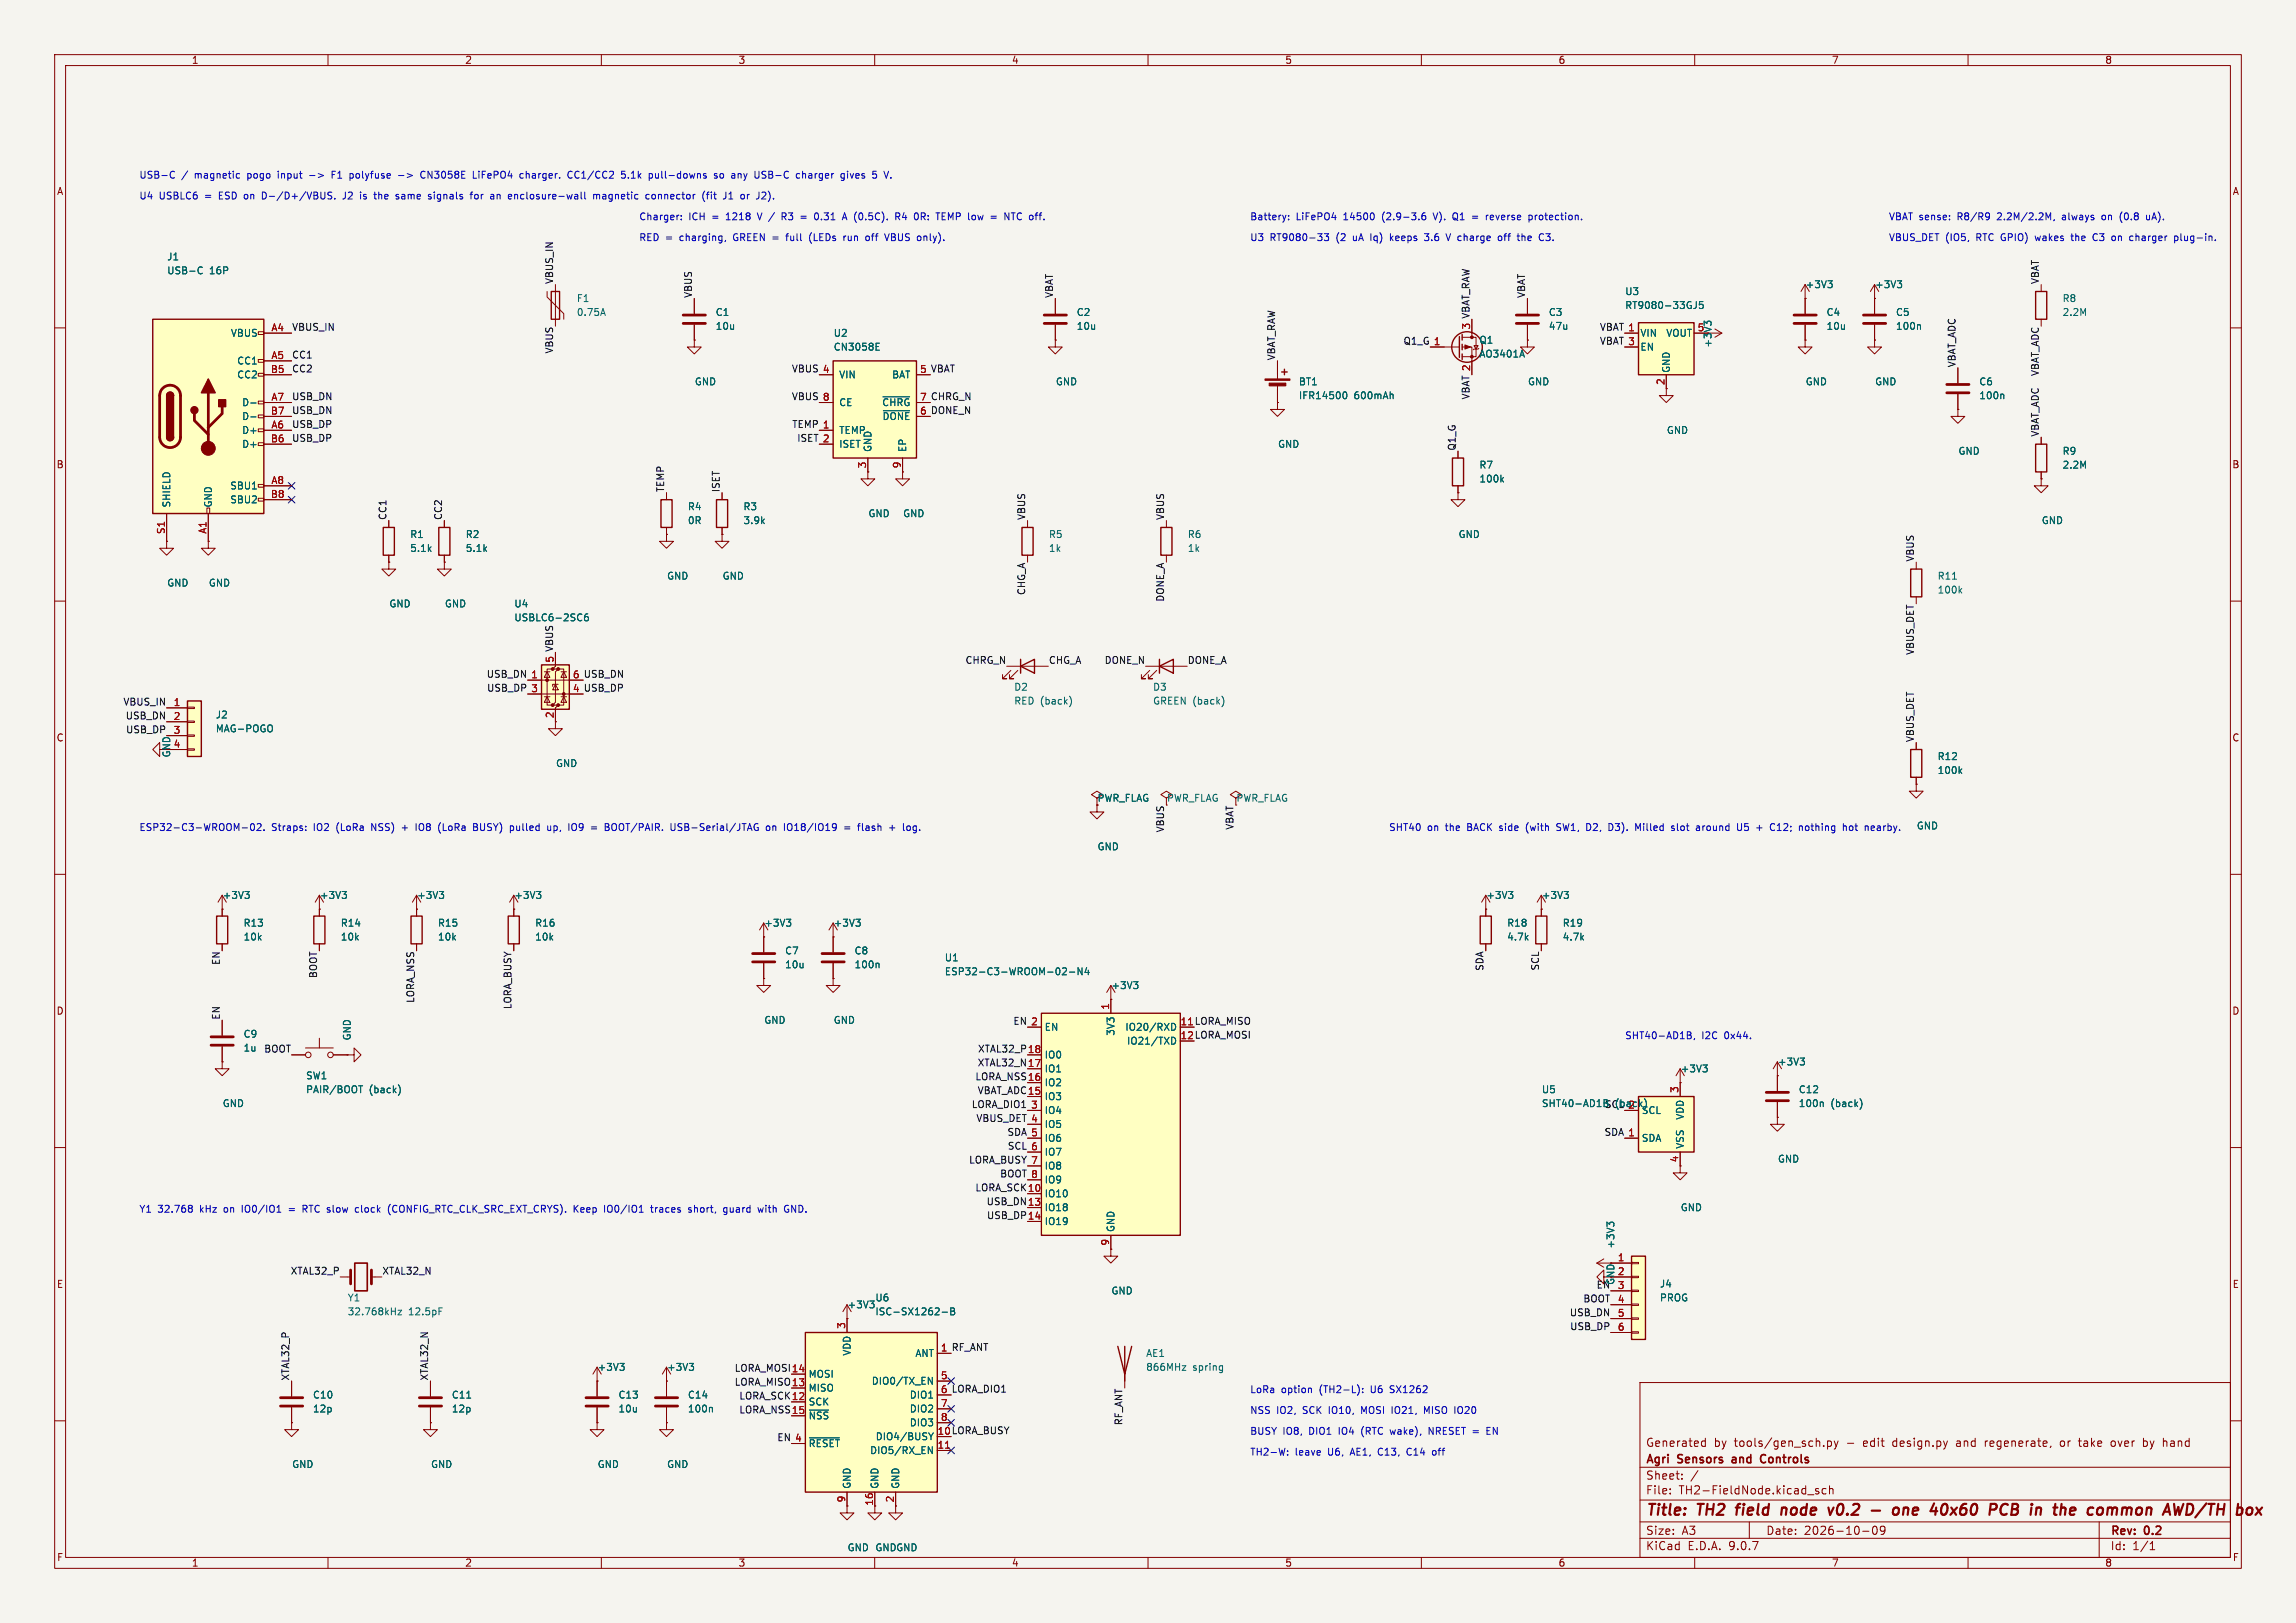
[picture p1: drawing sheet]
<svg xmlns="http://www.w3.org/2000/svg" width="420mm" height="297mm" viewBox="0 0 420 297" stroke-linecap="round" stroke-linejoin="round" font-family="sans-serif">
<defs><g id="words">
<g font-size="2.8" fill="#840000">
<text x="301" y="277.9">Title:</text>
<text x="310.6" y="277.9">TH2</text>
<text x="318.5" y="277.9">field</text>
<text x="327.5" y="277.9">node</text>
<text x="337" y="277.9">v0.2</text>
<text x="345.6" y="277.9">-</text>
<text x="350.4" y="277.9">one</text>
<text x="358" y="277.9">40x60</text>
<text x="369.6" y="277.9">PCB</text>
<text x="377.9" y="277.9">in</text>
<text x="383" y="277.9">the</text>
<text x="390" y="277.9">common</text>
<text x="404.8" y="277.9">AWD/TH</text>
</g>
<g font-size="2.1" fill="#840000">
<text x="301" y="268.2">Agri</text>
<text x="301" y="265">Generated</text>
<text x="307" y="268.2">Sensors</text>
<text x="313.5" y="265">by</text>
<text x="317.3" y="265">tools/gen_sch.py</text>
<text x="317.5" y="268.2">and</text>
<text x="323.4" y="268.2">Controls</text>
<text x="338" y="265">-</text>
<text x="341.1" y="265">edit</text>
<text x="346.6" y="265">design.py</text>
<text x="358.4" y="265">and</text>
<text x="363.8" y="265">regenerate,</text>
<text x="377.7" y="265">or</text>
<text x="381.3" y="265">take</text>
<text x="387.3" y="265">over</text>
<text x="393.4" y="265">by</text>
<text x="397.2" y="265">hand</text>
<text x="301" y="273.7">File:</text>
<text x="301" y="271">Sheet:</text>
<text x="307.1" y="273.7">TH2-FieldNode.kicad_sch</text>
<text x="301" y="281.1">Size:</text>
<text x="307.6" y="281.1">A3</text>
<text x="323" y="281.1">Date:</text>
<text x="330" y="281.1">2026-10-09</text>
<text x="386" y="281.3">Rev:</text>
<text x="392.4" y="281.3">0.2</text>
<text x="301" y="283.9">KiCad</text>
<text x="308.7" y="283.9">E.D.A.</text>
<text x="316.3" y="283.9">9.0.7</text>
<text x="386" y="283.9">Id:</text>
<text x="390.1" y="283.9">1/1</text>
</g>
<g font-size="1.8" fill="#840000">
<text x="35" y="11.9">1</text>
<text x="85" y="11.9">2</text>
<text x="135" y="11.9">3</text>
<text x="185" y="11.9">4</text>
<text x="235" y="11.9">5</text>
<text x="285" y="11.9">6</text>
<text x="335" y="11.9">7</text>
<text x="385" y="11.9">8</text>
<text x="10.3" y="35.9">A</text>
<text x="408.3" y="35.9">A</text>
<text x="313.3" y="63.7" transform="rotate(-90 313.3 63.7)">+3V3</text>
<text x="10.3" y="85.9">B</text>
<text x="408.2" y="85.9">B</text>
<text x="101.3" y="131.5" transform="rotate(-90 101.3 131.5)">2</text>
<text x="104.7" y="126.7">4 USB_DP</text>
<text x="10.3" y="135.9">C</text>
<text x="408.2" y="135.9">C</text>
<text x="31.3" y="138.7" transform="rotate(-90 31.3 138.7)">GND</text>
<text x="200.7" y="146.9">PWR_FLAG</text>
<text x="10.3" y="185.9">D</text>
<text x="408.2" y="185.9">D</text>
<text x="215.9" y="190.2">12 LORA_MOSI</text>
<text x="295.5" y="202.8">(back)</text>
<text x="307.1" y="212.8" transform="rotate(-90 307.1 212.8)">4</text>
<text x="10.3" y="235.9">E</text>
<text x="295.5" y="235.2" transform="rotate(-90 295.5 235.2)">GND</text>
<text x="408.3" y="235.9">E</text>
<text x="171.4" y="262.6">10 LORA_BUSY</text>
<text x="159.8" y="275.6" transform="rotate(-90 159.8 275.6)">16</text>
<text x="163.6" y="275" transform="rotate(-90 163.6 275)">2</text>
<text x="10.3" y="285.9">F</text>
<text x="35" y="286.9">1</text>
<text x="85" y="286.9">2</text>
<text x="135" y="286.9">3</text>
<text x="185" y="286.9">4</text>
<text x="235" y="286.9">5</text>
<text x="285" y="286.9">6</text>
<text x="335" y="286.9">7</text>
<text x="385" y="286.9">8</text>
<text x="408.3" y="285.9">F</text>
</g>
<g font-size="1.8" fill="#0000c2">
<text x="25.4" y="32.8">USB-C</text>
<text x="33.2" y="32.8">/</text>
<text x="35.7" y="32.8">magnetic</text>
<text x="45.5" y="32.8">pogo</text>
<text x="51.3" y="32.8">input</text>
<text x="57.3" y="32.8">-&gt;</text>
<text x="61.6" y="32.8">F1</text>
<text x="65" y="32.8">polyfuse</text>
<text x="74.1" y="32.8">-&gt;</text>
<text x="78.5" y="32.8">CN3058E</text>
<text x="88.2" y="32.8">LiFePO4</text>
<text x="97" y="32.8">charger.</text>
<text x="106" y="32.8">CC1/CC2</text>
<text x="116" y="32.8">5.1k</text>
<text x="121.2" y="32.8">pull-downs</text>
<text x="133.4" y="32.8">so</text>
<text x="136.7" y="32.8">any</text>
<text x="141.2" y="32.8">USB-C</text>
<text x="149" y="32.8">charger</text>
<text x="157.3" y="32.8">gives</text>
<text x="25.4" y="36.6">U4</text>
<text x="29.1" y="36.6">USBLC6</text>
<text x="37.6" y="36.6">=</text>
<text x="40.3" y="36.6">ESD on</text>
<text x="48.6" y="36.6">D-/D+/VBUS.</text>
<text x="63.6" y="36.6">J2</text>
<text x="67" y="36.6">is</text>
<text x="69.8" y="36.6">the</text>
<text x="73.9" y="36.6">same</text>
<text x="80" y="36.6">signals</text>
<text x="88" y="36.6">for</text>
<text x="91.8" y="36.6">an</text>
<text x="95.3" y="36.6">enclosure-wall</text>
<text x="111" y="36.6">magnetic</text>
<text x="116.8" y="40.4">Charger:</text>
<text x="120.9" y="36.6">connector</text>
<text x="126" y="40.4">ICH</text>
<text x="130.4" y="40.4">=</text>
<text x="131.4" y="36.6">(fit</text>
<text x="133.1" y="40.4">1218</text>
<text x="135.5" y="36.6">J1</text>
<text x="138.8" y="36.6">or</text>
<text x="139.1" y="40.4">V /</text>
<text x="143.9" y="40.4">R3</text>
<text x="147.5" y="40.4">=</text>
<text x="150.3" y="40.4">0.31</text>
<text x="155.7" y="40.4">A (0.5C).</text>
<text x="165.7" y="40.4">R4</text>
<text x="169.4" y="40.4">0R:</text>
<text x="173.6" y="40.4">TEMP low</text>
<text x="186.7" y="40.4">NTC off.</text>
<text x="228.6" y="40.4">Battery:</text>
<text x="237.1" y="40.4">LiFePO4</text>
<text x="245.9" y="40.4">14500</text>
<text x="253.1" y="40.4">(2.9-3.6</text>
<text x="262.7" y="40.4">V).</text>
<text x="266.4" y="40.4">Q1</text>
<text x="272.9" y="40.4">reverse</text>
<text x="280.9" y="40.4">protection.</text>
<text x="345.4" y="40.4">VBAT sense:</text>
<text x="358.2" y="40.4">R8/R9</text>
<text x="365.6" y="40.4">2.2M/2.2M,</text>
<text x="377.7" y="40.4">always</text>
<text x="385.2" y="40.4">on</text>
<text x="388.6" y="40.4">(0.8</text>
<text x="393.7" y="40.4">uA).</text>
<text x="116.8" y="44.2">RED =</text>
<text x="124.4" y="44.2">charging,</text>
<text x="134.4" y="44.2">GREEN =</text>
<text x="144.5" y="44.2">full</text>
<text x="148.9" y="44.2">(LEDs</text>
<text x="155.4" y="44.2">run</text>
<text x="159.6" y="44.2">off</text>
<text x="163.4" y="44.2">VBUS</text>
<text x="169.5" y="44.2">only).</text>
<text x="228.6" y="44.2">U3</text>
<text x="232.3" y="44.2">RT9080-33</text>
<text x="244.5" y="44.2">(2</text>
<text x="247.8" y="44.2">uA</text>
<text x="251.2" y="44.2">Iq)</text>
<text x="255" y="44.2">keeps</text>
<text x="261.5" y="44.2">3.6</text>
<text x="265.7" y="44.2">V charge</text>
<text x="275.5" y="44.2">off</text>
<text x="279.3" y="44.2">the</text>
<text x="283.4" y="44.2">C3.</text>
<text x="345.4" y="44.2">VBUS_DET (IO5,</text>
<text x="361.6" y="44.2">RTC GPIO)</text>
<text x="372.8" y="44.2">wakes</text>
<text x="379.6" y="44.2">the</text>
<text x="383.7" y="44.2">C3</text>
<text x="387.4" y="44.2">on</text>
<text x="390.9" y="44.2">charger</text>
<text x="399.2" y="44.2">plug-in.</text>
<text x="25.4" y="152.2">ESP32-C3-WROOM-02.</text>
<text x="49.7" y="152.2">Straps:</text>
<text x="57.5" y="152.2">IO2</text>
<text x="61.8" y="152.2">(LoRa</text>
<text x="68.4" y="152.2">NSS)</text>
<text x="74.2" y="152.2">+</text>
<text x="76.9" y="152.2">IO8</text>
<text x="81.3" y="152.2">(LoRa</text>
<text x="87.9" y="152.2">BUSY)</text>
<text x="94.8" y="152.2">pulled</text>
<text x="101.8" y="152.2">up,</text>
<text x="105.9" y="152.2">IO9</text>
<text x="110.2" y="152.2">=</text>
<text x="112.9" y="152.2">BOOT/PAIR.</text>
<text x="125.2" y="152.2">USB-Serial/JTAG</text>
<text x="142.9" y="152.2">on</text>
<text x="146.3" y="152.2">IO18/IO19</text>
<text x="157.5" y="152.2">=</text>
<text x="160.3" y="152.2">flash</text>
<text x="166.2" y="152.2">+</text>
<text x="254" y="152.2">SHT40</text>
<text x="261.1" y="152.2">on</text>
<text x="264.6" y="152.2">the</text>
<text x="268.7" y="152.2">BACK</text>
<text x="274.8" y="152.2">side</text>
<text x="279.8" y="152.2">(with</text>
<text x="285.6" y="152.2">SW1,</text>
<text x="291.3" y="152.2">D2,</text>
<text x="295.5" y="152.2">D3).</text>
<text x="300.6" y="152.2">Milled</text>
<text x="307.4" y="152.2">slot</text>
<text x="312.2" y="152.2">around</text>
<text x="319.9" y="152.2">U5</text>
<text x="323.6" y="152.2">+</text>
<text x="326.3" y="152.2">C12;</text>
<text x="331.8" y="152.2">nothing</text>
<text x="340" y="152.2">hot</text>
<text x="344.2" y="152.2">nearby. GND</text>
<text x="297.2" y="190.2">SHT40-AD1B,</text>
<text x="311.3" y="190.2">I2C</text>
<text x="315.5" y="190.2">0x44.</text>
<text x="25.4" y="222">Y1</text>
<text x="28.9" y="222">32.768</text>
<text x="36.7" y="222">kHz</text>
<text x="41.2" y="222">on</text>
<text x="44.7" y="222">IO0/IO1</text>
<text x="56.3" y="222">RTC slow</text>
<text x="66.3" y="222">clock</text>
<text x="72.5" y="222">(CONFIG_RTC_CLK_SRC_EXT_CRYS).</text>
<text x="106.7" y="222">Keep</text>
<text x="112.4" y="222">IO0/IO1</text>
<text x="121.2" y="222">traces</text>
<text x="128.3" y="222">short,</text>
<text x="134.9" y="222">guard</text>
<text x="141.4" y="222">with</text>
<text x="146.4" y="222">GND.</text>
<text x="228.6" y="255">LoRa</text>
<text x="234.4" y="255">option</text>
<text x="241.5" y="255">(TH2-L):</text>
<text x="251" y="255">U6</text>
<text x="254.8" y="255">SX1262</text>
<text x="228.6" y="262.6">BUSY</text>
<text x="228.6" y="258.8">NSS</text>
<text x="233.5" y="258.8">IO2,</text>
<text x="234.7" y="262.6">IO8,</text>
<text x="238.4" y="258.8">SCK</text>
<text x="239.6" y="262.6">DIO1</text>
<text x="243.4" y="258.8">IO10,</text>
<text x="245.2" y="262.6">IO4</text>
<text x="249.5" y="258.8">MOSI</text>
<text x="249.5" y="262.6">(RTC</text>
<text x="255" y="262.6">wake),</text>
<text x="255.3" y="258.8">IO21,</text>
<text x="261.4" y="258.8">MISO</text>
<text x="262.2" y="262.6">NRESET =</text>
<text x="267.2" y="258.8">IO20</text>
<text x="273.2" y="262.6">EN</text>
<text x="228.6" y="266.4">TH2-W:</text>
<text x="236.9" y="266.4">leave</text>
<text x="243" y="266.4">U6,</text>
<text x="247.4" y="266.4">AE1,</text>
<text x="252.6" y="266.4">C13,</text>
<text x="258" y="266.4">C14</text>
<text x="262.9" y="266.4">off</text>
</g>
<g font-size="1.8" fill="#006464">
<text x="30.5" y="47.9">J1</text>
<text x="30.5" y="50.4">USB-C</text>
<text x="38.3" y="50.4">16P</text>
<text x="330.2" y="52.9">+3V3</text>
<text x="342.9" y="52.9">+3V3</text>
<text x="105.4" y="55.5">F1</text>
<text x="105.4" y="58">0.75A</text>
<text x="130.8" y="58">C1</text>
<text x="196.9" y="58">C2</text>
<text x="283.2" y="58">C3</text>
<text x="297.2" y="56.7">RT9080-33GJ5</text>
<text x="297.2" y="54.2">U3</text>
<text x="334" y="58">C4</text>
<text x="346.7" y="58">C5</text>
<text x="377.2" y="55.5">R8</text>
<text x="377.2" y="58">2.2M</text>
<text x="42.1" y="61.8">VBUS</text>
<text x="130.8" y="60.6">10u</text>
<text x="152.4" y="64.4">CN3058E</text>
<text x="152.4" y="61.8">U2</text>
<text x="196.9" y="60.6">10u</text>
<text x="270.5" y="65.6">AO3401A</text>
<text x="270.5" y="63.1">Q1</text>
<text x="283.2" y="60.6">47u</text>
<text x="300" y="61.8">VIN</text>
<text x="300" y="64.4">EN</text>
<text x="304.7" y="61.8">VOUT</text>
<text x="334" y="60.6">10u</text>
<text x="346.7" y="60.6">100n</text>
<text x="43.3" y="66.9">CC1</text>
<text x="43.3" y="69.4">CC2</text>
<text x="127" y="70.7">GND</text>
<text x="153.4" y="69.4">VIN</text>
<text x="163.1" y="69.4">BAT</text>
<text x="193" y="70.7">GND</text>
<text x="237.5" y="70.7">BT1</text>
<text x="279.4" y="70.7">GND</text>
<text x="305.7" y="68.3" transform="rotate(-90 305.7 68.3)">GND</text>
<text x="330.2" y="70.7">GND</text>
<text x="342.9" y="70.7">GND</text>
<text x="362" y="70.7">C6</text>
<text x="44.2" y="74.5">D-</text>
<text x="44.2" y="77.1">D-</text>
<text x="153.4" y="74.5">CE</text>
<text x="161.3" y="74.5">~{CHRG}</text>
<text x="161.3" y="77.1">~{DONE}</text>
<text x="237.5" y="73.3">IFR14500</text>
<text x="247.7" y="73.3">600mAh</text>
<text x="362" y="73.3">100n</text>
<text x="44.2" y="79.6">D+</text>
<text x="44.2" y="82.1">D+</text>
<text x="153.4" y="79.6">TEMP</text>
<text x="153.4" y="82.1">ISET</text>
<text x="159.6" y="82.8" transform="rotate(-90 159.6 82.8)">GND</text>
<text x="166" y="82.8" transform="rotate(-90 166 82.8)">EP</text>
<text x="233.7" y="82.1">GND</text>
<text x="304.8" y="79.6">GND</text>
<text x="358.1" y="83.4">GND</text>
<text x="377.2" y="83.4">R9</text>
<text x="42" y="89.8">SBU1</text>
<text x="270.5" y="86">R7</text>
<text x="270.5" y="88.5">100k</text>
<text x="377.2" y="86">2.2M</text>
<text x="31.3" y="93" transform="rotate(-90 31.3 93)">SHIELD</text>
<text x="39" y="93" transform="rotate(-90 39 93)">GND</text>
<text x="42" y="92.3">SBU2</text>
<text x="125.7" y="93.6">R4</text>
<text x="135.9" y="93.6">R3</text>
<text x="158.8" y="94.8">GND</text>
<text x="165.1" y="94.8">GND</text>
<text x="74.9" y="98.7">R1</text>
<text x="74.9" y="101.2">5.1k</text>
<text x="85.1" y="98.7">R2</text>
<text x="85.1" y="101.2">5.1k</text>
<text x="125.7" y="96.1">0R</text>
<text x="135.9" y="96.1">3.9k</text>
<text x="191.8" y="98.7">R5</text>
<text x="191.8" y="101.2">1k</text>
<text x="217.2" y="98.7">R6</text>
<text x="217.2" y="101.2">1k</text>
<text x="266.7" y="98.7">GND</text>
<text x="373.4" y="96.1">GND</text>
<text x="30.5" y="107.5">GND</text>
<text x="38.1" y="107.5">GND</text>
<text x="121.9" y="106.3">GND</text>
<text x="132.1" y="106.3">GND</text>
<text x="354.3" y="106.3">R11</text>
<text x="71.1" y="111.4">GND</text>
<text x="81.3" y="111.4">GND</text>
<text x="94" y="113.9">USBLC6-2SC6</text>
<text x="94" y="111.4">U4</text>
<text x="354.3" y="108.8">100k</text>
<text x="39.4" y="131.7">J2</text>
<text x="185.4" y="126.6">D2</text>
<text x="185.4" y="129.1">RED (back)</text>
<text x="210.8" y="126.6">D3</text>
<text x="210.8" y="129.1">GREEN (back)</text>
<text x="39.4" y="134.2">MAG-POGO</text>
<text x="101.6" y="140.6">GND</text>
<text x="354.3" y="139.3">R12</text>
<text x="354.3" y="141.8">100k</text>
<text x="213.4" y="146.9">PWR_FLAG</text>
<text x="226.1" y="146.9">PWR_FLAG</text>
<text x="200.7" y="155.8">GND</text>
<text x="350.5" y="152">GND</text>
<text x="40.6" y="164.7">+3V3</text>
<text x="58.4" y="164.7">+3V3</text>
<text x="76.2" y="164.7">+3V3</text>
<text x="94" y="164.7">+3V3</text>
<text x="271.8" y="164.7">+3V3</text>
<text x="281.9" y="164.7">+3V3</text>
<text x="44.5" y="172.3">10k</text>
<text x="44.5" y="169.8">R13</text>
<text x="62.2" y="172.3">10k</text>
<text x="62.2" y="169.8">R14</text>
<text x="80" y="172.3">10k</text>
<text x="80" y="169.8">R15</text>
<text x="97.8" y="172.3">10k</text>
<text x="97.8" y="169.8">R16</text>
<text x="139.7" y="169.8">+3V3</text>
<text x="152.4" y="169.8">+3V3</text>
<text x="275.6" y="172.3">4.7k</text>
<text x="275.6" y="169.8">R18</text>
<text x="285.8" y="172.3">4.7k</text>
<text x="285.8" y="169.8">R19</text>
<text x="143.5" y="174.9">C7</text>
<text x="143.5" y="177.4">10u</text>
<text x="156.2" y="174.9">C8</text>
<text x="156.2" y="177.4">100n</text>
<text x="172.7" y="176.1">U1</text>
<text x="172.7" y="178.7">ESP32-C3-WROOM-02-N4</text>
<text x="203.2" y="181.2">+3V3</text>
<text x="44.5" y="190.1">C9</text>
<text x="64.4" y="190.5" transform="rotate(-90 64.4 190.5)">GND</text>
<text x="139.7" y="187.6">GND</text>
<text x="152.4" y="187.6">GND</text>
<text x="191" y="188.8">EN</text>
<text x="204.1" y="189.6" transform="rotate(-90 204.1 189.6)">3V3</text>
<text x="205.8" y="188.8">IO20/RXD</text>
<text x="206.1" y="191.4">IO21/TXD</text>
<text x="44.5" y="192.6">1u</text>
<text x="55.9" y="197.7">SW1</text>
<text x="191" y="193.9">IO0</text>
<text x="191" y="196.4">IO1</text>
<text x="307.3" y="196.4">+3V3</text>
<text x="325.1" y="195.2">+3V3</text>
<text x="40.6" y="202.8">GND</text>
<text x="55.9" y="200.3">PAIR/BOOT</text>
<text x="67.5" y="200.3">(back)</text>
<text x="191" y="199">IO2</text>
<text x="191" y="201.5">IO3</text>
<text x="281.9" y="200.3">U5</text>
<text x="281.9" y="202.8">SHT40-AD1B SCL 2</text>
<text x="281.9" y="202.8">SHT40-AD1B</text>
<text x="328.9" y="200.3">C12</text>
<text x="328.9" y="202.8">100n</text>
<text x="334.9" y="202.8">(back)</text>
<text x="191" y="204.1">IO4</text>
<text x="191" y="206.6">IO5</text>
<text x="191" y="209.1">IO6</text>
<text x="300.2" y="204.1">SCL</text>
<text x="300.2" y="209.1">SDA</text>
<text x="308.2" y="205" transform="rotate(-90 308.2 205)">VDD</text>
<text x="191" y="211.7">IO7</text>
<text x="191" y="214.2">IO8</text>
<text x="308.2" y="210.3" transform="rotate(-90 308.2 210.3)">VSS</text>
<text x="325.1" y="213">GND</text>
<text x="191" y="216.8">IO9</text>
<text x="191" y="219.3">IO10</text>
<text x="191" y="221.8">IO18</text>
<text x="307.3" y="221.8">GND</text>
<text x="191" y="224.4">IO19</text>
<text x="204.1" y="225.6" transform="rotate(-90 204.1 225.6)">GND</text>
<text x="295.5" y="228.6" transform="rotate(-90 295.5 228.6)">+3V3</text>
<text x="63.5" y="238.4">Y1</text>
<text x="154.9" y="239.6">+3V3</text>
<text x="160" y="238.4">U6</text>
<text x="203.2" y="237.1">GND</text>
<text x="292" y="235.9">EN</text>
<text x="303.5" y="235.8">J4</text>
<text x="303.5" y="238.4">PROG</text>
<text x="63.5" y="240.9">32.768kHz</text>
<text x="74.7" y="240.9">12.5pF</text>
<text x="160" y="240.9">ISC-SX1262-B</text>
<text x="109.2" y="251.1">+3V3</text>
<text x="121.9" y="251.1">+3V3</text>
<text x="155.8" y="248.2" transform="rotate(-90 155.8 248.2)">VDD</text>
<text x="167.4" y="248.5">ANT</text>
<text x="209.6" y="248.5">AE1</text>
<text x="209.6" y="251.1">866MHz</text>
<text x="218.2" y="251.1">spring</text>
<text x="57.2" y="256.1">C10</text>
<text x="82.6" y="256.1">C11</text>
<text x="113" y="256.1">C13</text>
<text x="125.7" y="256.1">C14</text>
<text x="147.8" y="252.3">MOSI</text>
<text x="147.8" y="254.9">MISO</text>
<text x="147.8" y="257.4">SCK</text>
<text x="159.4" y="253.6">DIO0/TX_EN</text>
<text x="166.3" y="256.1">DIO1</text>
<text x="57.2" y="258.7">12p</text>
<text x="82.6" y="258.7">12p</text>
<text x="113" y="258.7">10u</text>
<text x="125.7" y="258.7">100n</text>
<text x="147.8" y="259.9">~{NSS}</text>
<text x="160.1" y="263.8">DIO4/BUSY</text>
<text x="166.3" y="258.7">DIO2</text>
<text x="166.3" y="261.2">DIO3</text>
<text x="53.3" y="268.8">GND</text>
<text x="78.7" y="268.8">GND</text>
<text x="109.2" y="268.8">GND</text>
<text x="121.9" y="268.8">GND</text>
<text x="147.8" y="265">~{RESET}</text>
<text x="159.1" y="266.3">DIO5/RX_EN</text>
<text x="155.8" y="272.5" transform="rotate(-90 155.8 272.5)">GND</text>
<text x="160.9" y="272.5" transform="rotate(-90 160.9 272.5)">GND</text>
<text x="164.7" y="272.5" transform="rotate(-90 164.7 272.5)">GND</text>
<text x="154.9" y="284.1">GND GNDGND</text>
</g>
<g font-size="1.8" fill="#0f0f0f">
<text x="101.3" y="52.1" transform="rotate(-90 101.3 52.1)">VBUS_IN</text>
<text x="373" y="52.1" transform="rotate(-90 373 52.1)">VBAT</text>
<text x="126.7" y="54.6" transform="rotate(-90 126.7 54.6)">VBUS</text>
<text x="192.7" y="54.6" transform="rotate(-90 192.7 54.6)">VBAT</text>
<text x="279.1" y="54.6" transform="rotate(-90 279.1 54.6)">VBAT</text>
<text x="53.3" y="60.6">VBUS_IN</text>
<text x="53.3" y="65.7">CC1</text>
<text x="101.3" y="64.8" transform="rotate(-90 101.3 64.8)">VBUS</text>
<text x="256.6" y="63.2">Q1_G 1</text>
<text x="269" y="60.4" transform="rotate(-90 269 60.4)">3 VBAT_RAW</text>
<text x="292.6" y="60.6">VBAT 1</text>
<text x="292.6" y="63.2">VBAT 3</text>
<text x="53.3" y="68.2">CC2</text>
<text x="144.8" y="68.2">VBUS 4</text>
<text x="168.2" y="68.3">5 VBAT</text>
<text x="233.3" y="66" transform="rotate(-90 233.3 66)">VBAT_RAW</text>
<text x="357.8" y="67.3" transform="rotate(-90 357.8 67.3)">VBAT_ADC</text>
<text x="373" y="68.9" transform="rotate(-90 373 68.9)">VBAT_ADC</text>
<text x="53.3" y="73.3">USB_DN</text>
<text x="53.3" y="75.9">USB_DN</text>
<text x="144.8" y="73.3">VBUS 8</text>
<text x="168.2" y="73.4">7 CHRG_N</text>
<text x="168.2" y="75.9">6 DONE_N</text>
<text x="268.9" y="73.2" transform="rotate(-90 268.9 73.2)">VBAT 2</text>
<text x="53.3" y="80.9">USB_DP</text>
<text x="53.3" y="78.4">USB_DP</text>
<text x="144.8" y="78.4">TEMP 1</text>
<text x="145.7" y="80.9">ISET 2</text>
<text x="266.4" y="82.5" transform="rotate(-90 266.4 82.5)">Q1_G</text>
<text x="373" y="80" transform="rotate(-90 373 80)">VBAT_ADC</text>
<text x="70.8" y="95.2" transform="rotate(-90 70.8 95.2)">CC1</text>
<text x="80.9" y="95.2" transform="rotate(-90 80.9 95.2)">CC2</text>
<text x="121.6" y="90.2" transform="rotate(-90 121.6 90.2)">TEMP</text>
<text x="131.7" y="90.2" transform="rotate(-90 131.7 90.2)">ISET</text>
<text x="187.6" y="95.2" transform="rotate(-90 187.6 95.2)">VBUS</text>
<text x="213" y="95.2" transform="rotate(-90 213 95.2)">VBUS</text>
<text x="350.2" y="102.9" transform="rotate(-90 350.2 102.9)">VBUS</text>
<text x="187.6" y="109" transform="rotate(-90 187.6 109)">CHG_A</text>
<text x="213" y="110.2" transform="rotate(-90 213 110.2)">DONE_A</text>
<text x="350.2" y="119.9" transform="rotate(-90 350.2 119.9)">VBUS_DET</text>
<text x="88.9" y="124.1">USB_DN 1</text>
<text x="101.3" y="121.4" transform="rotate(-90 101.3 121.4)">5 VBUS</text>
<text x="104.7" y="124.2">6 USB_DN</text>
<text x="176.5" y="121.6">CHRG_N</text>
<text x="191.8" y="121.6">CHG_A</text>
<text x="202" y="121.6">DONE_N</text>
<text x="217.2" y="121.6">DONE_A</text>
<text x="22.5" y="129.2">VBUS_IN</text>
<text x="22.9" y="131.7">USB_DN</text>
<text x="89" y="126.7">USB_DP 3</text>
<text x="23" y="134.3">USB_DP</text>
<text x="350.2" y="135.9" transform="rotate(-90 350.2 135.9)">VBUS_DET</text>
<text x="213" y="152.4" transform="rotate(-90 213 152.4)">VBUS</text>
<text x="225.7" y="151.9" transform="rotate(-90 225.7 151.9)">VBAT</text>
<text x="40.3" y="176.7" transform="rotate(-90 40.3 176.7)">EN</text>
<text x="58.1" y="179.1" transform="rotate(-90 58.1 179.1)">BOOT</text>
<text x="271.4" y="177.8" transform="rotate(-90 271.4 177.8)">SDA</text>
<text x="281.6" y="177.7" transform="rotate(-90 281.6 177.7)">SCL</text>
<text x="75.9" y="183.6" transform="rotate(-90 75.9 183.6)">LORA_NSS</text>
<text x="93.6" y="184.8" transform="rotate(-90 93.6 184.8)">LORA_BUSY</text>
<text x="40.3" y="186.7" transform="rotate(-90 40.3 186.7)">EN</text>
<text x="185.3" y="187.6">EN 2</text>
<text x="48.2" y="192.7">BOOT</text>
<text x="178.3" y="197.8">LORA_NSS16</text>
<text x="178.7" y="195.2">XTAL32_N 17</text>
<text x="178.8" y="192.7">XTAL32_P 18</text>
<text x="177.7" y="202.9">LORA_DIO1</text>
<text x="178.7" y="200.3">VBAT_ADC15</text>
<text x="178.5" y="205.4">VBUS_DET 4</text>
<text x="184.2" y="207.9">SDA 5</text>
<text x="293.4" y="207.9">SDA 1</text>
<text x="177.2" y="213">LORA_BUSY 7</text>
<text x="182.9" y="215.6">BOOT 8</text>
<text x="184.2" y="210.5">SCL 6</text>
<text x="178.3" y="218.1">LORA_SCK10</text>
<text x="180.4" y="220.6">USB_DN 13</text>
<text x="180.4" y="223.2">USB_DP 14</text>
<text x="53.1" y="233.3">XTAL32_P</text>
<text x="69.8" y="233.3">XTAL32_N</text>
<text x="289.5" y="238.4">BOOT</text>
<text x="287.1" y="241">USB_DN</text>
<text x="287.1" y="243.5">USB_DP</text>
<text x="134.3" y="251.1">LORA_MOSI14</text>
<text x="172" y="247.4">1 RF_ANT</text>
<text x="53" y="252.7" transform="rotate(-90 53 252.7)">XTAL32_P</text>
<text x="78.4" y="252.7" transform="rotate(-90 78.4 252.7)">XTAL32_N</text>
<text x="134.3" y="253.7">LORA_MISO13</text>
<text x="135.1" y="256.2">LORA_SCK12</text>
<text x="172" y="255">6 LORA_DIO1</text>
<text x="135.1" y="258.7">LORA_NSS15</text>
<text x="142.1" y="263.8">EN 4</text>
<text x="205.4" y="260.9" transform="rotate(-90 205.4 260.9)">RF_ANT</text>
</g>
<g font-size="1.8" fill="#a90000">
<text x="49.5" y="60.7">A4</text>
<text x="49.5" y="65.8">A5</text>
<text x="262.2" y="63.2">1</text>
<text x="269" y="60.4" transform="rotate(-90 269 60.4)">3</text>
<text x="297.7" y="60.7">1</text>
<text x="297.7" y="63.2">3</text>
<text x="310.4" y="60.7">5</text>
<text x="49.5" y="68.3">B5</text>
<text x="150.4" y="68.3">4</text>
<text x="168.2" y="68.3">5</text>
<text x="269" y="68" transform="rotate(-90 269 68)">2</text>
<text x="304.5" y="70.6" transform="rotate(-90 304.5 70.6)">2</text>
<text x="49.5" y="75.9">B7</text>
<text x="49.5" y="73.4">A7</text>
<text x="150.4" y="73.4">8</text>
<text x="168.2" y="73.4">7</text>
<text x="168.2" y="75.9">6</text>
<text x="49.5" y="81">B6</text>
<text x="49.5" y="78.5">A6</text>
<text x="150.4" y="78.5">1</text>
<text x="150.4" y="81">2</text>
<text x="49.5" y="88.6">A8</text>
<text x="158.5" y="85.8" transform="rotate(-90 158.5 85.8)">3</text>
<text x="164.8" y="85.8" transform="rotate(-90 164.8 85.8)">9</text>
<text x="49.5" y="91.2">B8</text>
<text x="30.2" y="97.8" transform="rotate(-90 30.2 97.8)">S1</text>
<text x="37.8" y="97.8" transform="rotate(-90 37.8 97.8)">A1</text>
<text x="97.1" y="124.2">1</text>
<text x="101.3" y="121.4" transform="rotate(-90 101.3 121.4)">5</text>
<text x="104.7" y="124.2">6</text>
<text x="31.7" y="129.3">1</text>
<text x="31.7" y="131.8">2</text>
<text x="97.1" y="126.7">3</text>
<text x="104.7" y="126.7">4</text>
<text x="31.7" y="134.4">3</text>
<text x="31.7" y="136.9">4</text>
<text x="202.9" y="184.9" transform="rotate(-90 202.9 184.9)">1</text>
<text x="188.5" y="187.7">2</text>
<text x="215.9" y="187.7">11 LORA_MISO</text>
<text x="215.9" y="187.7">11</text>
<text x="215.9" y="190.2">12</text>
<text x="187.9" y="192.8">18</text>
<text x="187.9" y="195.3">17</text>
<text x="187.9" y="197.9">16</text>
<text x="187.9" y="200.4">15</text>
<text x="188.5" y="202.9">3</text>
<text x="297.7" y="202.9">2</text>
<text x="307.1" y="200.1" transform="rotate(-90 307.1 200.1)">3</text>
<text x="188.5" y="205.5">4</text>
<text x="188.5" y="208">5</text>
<text x="297.7" y="208">1</text>
<text x="188.5" y="210.6">6</text>
<text x="188.5" y="213.1">7</text>
<text x="188.5" y="215.6">8</text>
<text x="187.9" y="218.2">10</text>
<text x="187.9" y="220.7">13</text>
<text x="187.9" y="223.3">14</text>
<text x="202.9" y="228" transform="rotate(-90 202.9 228)">9</text>
<text x="295.8" y="230.9">1</text>
<text x="295.8" y="233.4">2</text>
<text x="295.8" y="236">3</text>
<text x="295.8" y="238.5">4</text>
<text x="154.7" y="243.3" transform="rotate(-90 154.7 243.3)">3</text>
<text x="295.8" y="241">5</text>
<text x="295.8" y="243.6">6</text>
<text x="144.7" y="251.2">14</text>
<text x="172" y="247.4">1</text>
<text x="144.7" y="253.7">13</text>
<text x="144.7" y="256.3">12</text>
<text x="172" y="252.5">5</text>
<text x="172" y="257.6">7</text>
<text x="172" y="255">6</text>
<text x="144.7" y="258.8">15</text>
<text x="145.3" y="263.9">4</text>
<text x="171.4" y="262.6">10</text>
<text x="172" y="260.1">8</text>
<text x="171.4" y="265.2">11</text>
<text x="154.7" y="275" transform="rotate(-90 154.7 275)">9</text>
</g>
</g></defs>
<path d="M0 0h420v297h-420z" fill="#f5f4ef" stroke="#f5f4ef" stroke-width=".18"/>
<g fill="none" stroke="#840000" stroke-width=".18">
<path d="M10 10h400v277h-400zM12 12h396v273h-396zM60 10v2M110 10v2M160 10v2M210 10v2M260 10v2M310 10v2M360 10v2M269.2 58.4v3.3M330.2 54.6v2.8M330.2 59.4v2.8"/>
<path d="M10 60h2M261.6 63.5h5.4M267.5 61.7h2.5v3.6h-2.5M267.5 63.5h1.7v5.1M269.6 63.2h.8l-.4 .7zM270.5 63.8l-.1 .1h-.8l-.1 .1M304.8 71.1v1.3h1.3l-1.3 1.3-1.3-1.3h1.3M408 60h2M10 110h2M408 110h2M10 160h2M408 160h2"/>
<path d="M10 210h2M408 210h2M300 253h108v32h-108zM10 260h2M300 278.5h108M300 274.5h108M300 268.5h108M305.5 273.2v.2M305.5 272.5v.1M307.7 270.5v.2M307.7 269.8v.1M310.6 269.1l-1.3 1.9"/>
<path d="M311.4 263.8h.5M311.4 264.6h.5M311.9 263.2v1.5M320 278.5v3M330.7 273.5h1.1M332.7 272.5l-.4-.1-.2 .2 .1 .2 .5 .2v.3h-.6M334 272.5l-.4-.1-.3 .3v.4l.1 .2h.6M334.3 263.8l.4-.1 .3 .3v.4l-.1 .2h-.6M334.3 263.7v1.5M334.7 272.5l.2-.1 .3 .1 .1 .9M334.7 271.9v1.5M335.5 263.7l.4 1"/>
<path d="M335.9 264.7l-.4 .5M336.2 263.7l-.3 1M342.7 279.4l.2-.1a.8 .8 0 0 1 .5 .7 .8 .8 0 0 1-.5 .8l-.2-.2-.2-.4zM344.8 279.9l-.3 .3h-.3l-.3-.3 .2-.5 .4-.1 .2 .1a.99 .99 0 0 1-.3 1.4h-.3M363.2 263.7v1M363.3 263.8l-.1 .2M375.2 264.6l-.2 .3M377.2 263.7l-.3 .3v.4l.3 .3M380.2 263.7h.5M380.4 263.2v1.3l.3 .2M384 278.5v6.5M386.8 263.8l-.4-.1-.2 .3v.4l.1 .2h.5"/>
<path d="M392.1 263.8l.4-.1 .3 .3M392.8 264.4l-.3 .3-.4-.1M396.2 263.7l.2 .2v.8M408 260h2M60 285v2M110 285v2M160 285v2M210 285v2M260 285v2M300 281.5h108M310 285v2M340.7 280.2h1.2"/>
<path d="M360 285v2M393.3 283.6h.9M393.3 282.5l.4-.4v1.5"/>
</g>
<g fill="none" stroke="#840000" stroke-width=".4">
<path d="M317.5 275.9h.8M317.8 275.5l-.2 1.7M326 275.9l-.2 1.3M326.7 276a.57 .57 0 0 0-.7 .1M326.8 276.2l-.1 1M335.4 275.9l-.6 1.3M336.4 275.3a1.3 1.3 0 0 0 0 1.9M342.4 276.4h1.5M346.5 276l.2-.1 .5 .1M348.2 276.1a.49 .49 0 0 1 .9 .1l-.1 1M348.3 275.9l-.2 1.3M353.8 275.1l-.7 1.4"/>
<path d="M355.3 275.6l.1-.2a.46 .46 0 0 1 .5-.2 .46 .46 0 0 1 .3 .4M356.9 275.9l.9 1.3M358 275.9l-1.2 1.3M366.7 275.2l.6 .2M367.1 277l-.4 .2M368 276.2h.7M368.7 276.2l.3 .1M368.8 275.2h-.6l-.3 2 1-.1M368.9 276.1l-.2 .1M377.1 275.2l-.2 2M377.3 275.9l-.3 .2M382.4 275.9l-.5 .4v.5l.1 .3 .6 .1"/>
<path d="M388.2 276.1a.49 .49 0 0 1 .9 .1M388.3 275.9l-.2 1.3M389.1 276.2l-.1 1M389.4 275.9l-.3 .3M395.6 277.2l.9-2 .5 2M397.7 275.2l.2 2M399.4 275.2l-.7 2M401.1 275.5l-.5-.3h-.4l-.3 2M403.6 275.1l-2 2.6"/>
</g>
<path d="M316.9 267.2v.4M322.9 266.3a.74 .74 0 0 0-.9 .5 .74 .74 0 0 0 .5 .9l.4-.1" fill="none" stroke="#840000" stroke-width=".3"/>
<g fill="none" stroke="#840000" stroke-width=".25">
<path d="M267 61.6v3.8M267.5 61.2v1M267.5 63v1M267.5 64.8v1"/>
<circle cx="268.4" cy="63.5" r="2.79"/>
</g>
<g fill="#840000" stroke="#840000" stroke-width=".18">
<path d="M268 63.1l1 .4-1 .4z"/>
<circle cx="269.2" cy="61.7" r=".25"/>
<circle cx="269.2" cy="65.3" r=".25"/>
</g>
<path d="M278.4 64.1l.4 1.2" fill="none" stroke="#006464" stroke-width=".18"/>
<path d="M328.2 57.7h4M328.2 59.2h4" fill="none" stroke="#840000" stroke-width=".51"/>
<path d="M190.5 185.4h25.4v40.7h-25.4z" fill="#ffffc2"/>
<path d="M190.5 185.4h25.4v40.7h-25.4z" fill="none" stroke="#840000" stroke-width=".25"/>
<g fill="none" stroke="#840000" stroke-width=".18">
<path d="M38.1 99.1v1.2h1.3l-1.3 1.3-1.3-1.3h1.3M38.1 99.1h.1M213.4 146.1l1-.7-1-.6-1.1 .6 1.1 .7v1.2M226.1 146.1l1-.7-1-.6-1.1 .6 1.1 .7v1.2M188 188h2.5M188 193h2.5M188 195.6h2.5M188 198.1h2.5M203.2 182.9v2.5M188 200.7h2.5M188 203.2h2.5M188 205.7h2.5"/>
<path d="M188 208.3h2.5M188 210.8h2.5M188 213.4h2.5M188 215.9h2.5M188 218.4h2.5M188 221h2.5M188 223.5h2.5M203.2 226.1v2.5"/>
</g>
<path d="M194.5 177.1l.5 .1 .1 .3-.8 .9h.8M195.6 177.9h1M197.9 177.1v1.3l-.7-1.3v1.3M198.8 177l-.3 1h.8M199.1 177.5v.9M214.3 187.3a.64 .64 0 0 1 .8 .6 .64 .64 0 0 1-.8 .6M214.3 189.8a.64 .64 0 0 1 .8 .6 .64 .64 0 0 1-.8 .7" fill="none" stroke="#006464" stroke-width=".18"/>
<path d="M27.9 58.4h20.4v35.6h-20.4z" fill="#ffffc2"/>
<g fill="none" stroke="#840000" stroke-width=".18">
<path d="M47.2 60.7h1.1v.5h-1.1zM47.2 65.8h1.1v.5h-1.1zM47.2 68.3h1.1v.5h-1.1zM47.2 73.4h1.1v.5h-1.1zM47.2 75.9h1.1v.6h-1.1zM47.2 78.5h1.1v.5h-1.1zM48.3 61h5M48.3 66h5M48.3 68.6h5M48.3 73.7h5M48.3 76.2h5M48.3 78.7h5"/>
<path d="M30.5 99.1v1.2h1.2l-1.2 1.3-1.3-1.3h1.3M30.5 99.1h.1M30.5 94v5.1M37.8 93h.6v1h-.6zM38.1 94v5.1M47.2 81h1.1v.5h-1.1zM47.2 88.6h1.1v.6h-1.1zM47.2 91.2h1.1v.5h-1.1zM48.3 81.3h5M48.3 88.9h5M48.3 91.4h5M71.1 95.3v1.2"/>
<path d="M81.3 95.3v1.2M71.1 102.9v1.2h1.3l-1.3 1.3-1.3-1.3h1.3M71.1 102.9h.1M71.1 101.6v1.3M81.3 102.9v1.2h1.2l-1.2 1.3-1.3-1.3h1.3M81.3 102.9h.1M81.3 101.6v1.3M200.7 146.1l1-.7-1-.6-1.1 .6 1.1 .7v2.5h1.2l-1.2 1.3-1.3-1.3h1.3M152.4 179.1v1.2h1.3l-1.3 1.3-1.3-1.3h1.3M152.4 179.1h.1M108.5 251.5l.7-1.3v5.3M109.2 252.7h.1"/>
<path d="M109.2 257.6v2.7M121.2 251.5l.7-1.3v5.3M121.9 252.7h.1M121.9 257.6v2.7M109.2 260.3v1.3h1.3l-1.3 1.3-1.3-1.3h1.3M109.2 260.3h.1M121.9 260.3v1.3h1.3l-1.3 1.3-1.3-1.3h1.3M121.9 260.3h.1"/>
</g>
<path d="M27.9 58.4h20.4v35.6h-20.4zM30.5 72.4a.64 .64 0 0 1 .6-.6 .64 .64 0 0 1 .6 .6M30.5 80a.64 .64 0 0 0 .6 .6 .64 .64 0 0 0 .6-.6M70.1 96.5h2v5.1h-2zM80.3 96.5h2v5.1h-2z" fill="none" stroke="#840000" stroke-width=".25"/>
<path d="M29.8 71.1a1.9 1.9 0 0 1 2-.5 1.9 1.9 0 0 1 1.2 1.8v7.6a1.91 1.91 0 0 1-1.9 1.9 1.91 1.91 0 0 1-1.9-1.9v-7.8l.2-.6zM35.6 75.7v1.3l2.5 2.5M38.1 71.9v10.1M40.6 74.4v1.3l-2.5 2.5M107.2 255.8h4.1M107.2 257.3h4.1M119.9 255.8h4.1M119.9 257.3h4.1" fill="none" stroke="#840000" stroke-width=".51"/>
<g fill="#840000" stroke="#840000" stroke-width=".25">
<path d="M30.5 72.4h1.2v7.6h-1.2z"/>
<path d="M30.7 71.9a.64 .64 0 0 1 .7-.1 .64 .64 0 0 1 .3 .6h-1.2z"/>
<path d="M30.5 80h1.2a.64 .64 0 0 1-.6 .6 .64 .64 0 0 1-.6-.6z"/>
<path d="M38.1 69.3l1.3 2.6h-2.6z"/>
<path d="M40 73.2h1.3v1.2h-1.3z"/>
<circle cx="35.6" cy="75.1" r=".63"/>
</g>
<circle cx="38.1" cy="82" r="1.27" fill="#840000" stroke="#840000" stroke-width=".18"/>
<path d="M36.5 48.9l.3-.1 .2 .2M37 50l-.2 .1-.3-.1M45.9 73.8h.9M45.9 76.3h.9M113.4 249.5h.8l-.5 .5M113.9 250l.3 .2v.3l-.3 .3M126.1 249.5h.8l-.5 .5M126.6 250l.3 .2v.3l-.3 .3M130.1 257.5l.2 .2v.7" fill="none" stroke="#006464" stroke-width=".18"/>
<path d="M99.1 121.7h5v8.1h-5z" fill="#ffffc2"/>
<g fill="#840000" stroke="#840000" stroke-width=".18">
<circle cx="100.1" cy="124.5" r=".25"/>
<circle cx="101.1" cy="122.4" r=".25"/>
<circle cx="101.1" cy="129" r=".25"/>
<circle cx="102.1" cy="122.4" r=".25"/>
<circle cx="102.1" cy="129" r=".25"/>
<circle cx="103.1" cy="127" r=".25"/>
</g>
<g fill="none" stroke="#840000" stroke-width=".18">
<path d="M101.6 119.4v2.5l-.5 .5h1l-.5 .5v5.6l-.5 .5h1l-.5 .5v2.6M29.2 137.2v-1.3l-1.3 1.3 1.3 1.2v-1.2h1.3M96.5 124.5h10.2M96.5 127h7.6M99.6 127.5h1M99.6 122.9h1M100.1 122.9l.5 1.1h-1zM100.1 127.5l.5 1h-1zM101.1 122.4h-1v6.6h1M101.6 125.2l.5 1h-1zM102.1 125.2h-1v.4M102.1 122.4h1v6.6h-1"/>
<path d="M102.6 127.5h1M102.6 122.9h1M103.1 122.9l.5 1.1h-1zM103.1 127.5l.5 1h-1zM138.9 170.2l.8-1.3v5.3M139.7 179.1v1.2h1.3l-1.3 1.3-1.3-1.3h1.3M139.7 179.1h.1M139.7 171.5h.1M139.7 176.3v2.8M152.4 171.5v2.7M152.4 176.3v2.8"/>
</g>
<path d="M99.1 121.7h5v8.1h-5z" fill="none" stroke="#840000" stroke-width=".25"/>
<path d="M107.5 112.3l-.3 .1a.86 .86 0 0 0 0 1.2l.4-.1v-.4l-.2-.3-.4 .1-.1 .2M143.9 168.2h.7l-.4 .5M144.4 168.7l.2 .2v.3l-.2 .3M160.6 176.3l.2 .1v.7" fill="none" stroke="#006464" stroke-width=".18"/>
<path d="M137.7 174.5h4M137.7 176h4M150.4 174.5h4M150.4 176h4" fill="none" stroke="#840000" stroke-width=".51"/>
<path d="M34.3 128.3h2.5v10.1h-2.5z" fill="#ffffc2"/>
<path d="M34.3 128.3h2.5v10.1h-2.5z" fill="none" stroke="#840000" stroke-width=".25"/>
<path d="M30.5 129.5h3.8M30.5 132.1h3.8M30.5 134.6h3.8M30.5 137.2h3.8M34.3 129.4h1.3v.3h-1.3zM34.3 132h1.3v.2h-1.3zM34.3 134.5h1.3v.2h-1.3zM34.3 137h1.3v.3h-1.3zM101.6 132.1v1.3h1.3l-1.3 1.2-1.3-1.2h1.3M151.6 170.2l.8-1.3v2.6M152.4 171.5h.1" fill="none" stroke="#840000" stroke-width=".18"/>
<path d="M156.6 168.2h.7l-.4 .5M157.1 168.7l.2 .2v.3l-.2 .3" fill="none" stroke="#006464" stroke-width=".18"/>
<path d="M147.3 243.8h24.1v29.2h-24.1z" fill="#ffffc2"/>
<path d="M120.9 91.4h2v5.1h-2zM131.1 91.4h2v5.1h-2zM39.6 167.6h2.1v5.1h-2.1zM57.4 167.6h2v5.1h-2zM75.2 167.6h2v5.1h-2zM93 167.6h2v5.1h-2zM147.3 243.8h24.1v29.2h-24.1zM204.5 246.4l1.2 5.1 1.3-5.1M205.7 246.4v6.3" fill="none" stroke="#840000" stroke-width=".25"/>
<g fill="none" stroke="#840000" stroke-width=".18">
<path d="M121.9 97.8v1.3h1.3l-1.3 1.2-1.3-1.2h1.3M121.9 97.8h.1M121.9 90.2v1.2M121.9 96.5v1.3M132.1 97.8v1.3h1.2l-1.2 1.2-1.3-1.2h1.3M132.1 97.8h.1M132.1 90.2v1.2M132.1 96.5v1.3M158.7 86.4v1.2h1.3l-1.3 1.3-1.2-1.3h1.2M158.7 86.4h.1M165.1 86.4v1.2h1.3l-1.3 1.3-1.3-1.3h1.3M165.1 86.4h.1"/>
<path d="M39.9 165.1l.7-1.3v3.8M40.6 166.4h.1M40.6 172.7v1.3M57.7 165.1l.7-1.3v3.8M58.4 166.4h.1M58.4 172.7v1.3M75.4 165.1l.8-1.3v3.8M76.2 166.4h.1M76.2 172.7v1.3M93.2 165.1l.8-1.3v3.8M94 166.4h.1M94 172.7v1.3"/>
<path d="M40.6 194.3v1.3h1.3l-1.3 1.3-1.2-1.3h1.2M40.6 194.3h.1M40.6 186.7v2.8M40.6 191.5v2.8M53.3 193h2.6M55.9 191.8h5.1M58.4 190v1.8M61 193h2.5M63.5 193h1.3v-1.2l1.2 1.2-1.2 1.3v-1.3M63.5 193h.1M306.6 196.9l.7-1.3v2.5M307.3 198.1h.1"/>
<path d="M324.4 195.6l.7-1.3v5.3M325.1 196.9h.1M307.3 213.4v1.2h1.3l-1.3 1.3-1.2-1.3h1.2M325.1 204.5v1.2h1.3l-1.3 1.3-1.3-1.3h1.3M325.1 204.5h.1M325.1 201.7v2.8M62.2 233.7h1.9M67.9 233.7h1.9M203.2 228.6v1.3h1.3l-1.3 1.2-1.3-1.2h1.3M203.2 228.6h.1M53.3 252.7v2.8M53.3 257.6v2.7"/>
<path d="M78.7 252.7v2.8M78.7 257.6v2.7M144.8 251.5h2.5M144.8 254h2.5M144.8 256.5h2.5M144.8 259.1h2.5M154.2 240l.7-1.2v5M154.9 241.3h.1M171.4 247.6h2.6M171.4 252.7h2.6M171.4 255.3h2.6M171.4 257.8h2.6"/>
<path d="M205.7 251.5v2.5M53.3 260.3v1.3h1.3l-1.3 1.3-1.2-1.3h1.2M53.3 260.3h.1M78.7 260.3v1.3h1.3l-1.3 1.3-1.2-1.3h1.2M78.7 260.3h.1M144.8 264.2h2.5M154.9 275.6v1.3h1.3l-1.3 1.2-1.2-1.2h1.2M154.9 275.6h.1M154.9 273v2.6M160 273v3.9h1.3l-1.3 1.2-1.3-1.2h1.3M163.8 273v3.9h1.3l-1.3 1.2-1.2-1.2h1.2M171.4 260.3h2.6"/>
<path d="M171.4 265.4h2.6"/>
<circle cx="56.4" cy="193" r=".51"/>
<circle cx="60.5" cy="193" r=".51"/>
</g>
<g fill="none" stroke="#006464" stroke-width=".18">
<path d="M44.8 163.1h.8l-.4 .5M45.3 163.6l.3 .3v.3l-.3 .2M62.6 163.1h.8l-.5 .5M63.1 163.6l.3 .3v.3l-.3 .2M80.4 163.1h.7l-.4 .5M80.9 163.6l.2 .3v.3l-.2 .2M98.1 163.1h.8l-.4 .5M98.7 163.6l.2 .3v.3l-.2 .2M65.6 198.7h.7M72.9 198.6a1.49 1.49 0 0 1 0 1.8M311.5 194.9h.8l-.4 .5M312 195.4l.3 .2v.3l-.3 .3"/>
<path d="M329.3 193.6h.8l-.5 .5M329.8 194.1l.3 .2v.3l-.3 .3M333.3 201.7l.2 .1v.7M340.3 201.1a1.49 1.49 0 0 1 0 1.8M72.8 239.8h.7l-.7 .8h.7M80.3 239.3h.6M159.1 238.1h.8l-.4 .5M159.9 238.8v.3M173.9 239.3h.4l.3 .3-.3 .3 .3 .2v.3l-.2 .2h-.5zM173.9 239.9h.4M85.4 255.8h.7M148.1 258h3.5"/>
<path d="M169.8 252l.7 1.3v-1.3M172.3 240.1h1M216.3 249.9h.6l-.6 .9h.6M223.3 249.9l.3 .1M223.6 250.7l-.3 .1M223.6 249.9v1.1l-.2 .2M148.1 263.1h5.4M169.8 264.7l.7 1.3v-1.3M169.9 262.2l.4 .7M170.3 262.9v.6M170.7 262.2l-.4 .7"/>
</g>
<path d="M173 265h.7" fill="none" stroke="#a90000" stroke-width=".18"/>
<path d="M38.6 189.7h4.1M38.6 191.3h4.1M323.1 199.9h4.1M323.1 201.4h4.1M64.1 232.4v2.5M67.9 232.4v2.5M51.3 255.8h4.1M51.3 257.3h4.1M76.7 255.8h4.1M76.7 257.3h4.1" fill="none" stroke="#840000" stroke-width=".51"/>
<path d="M64.9 231.1h2.3v5.1h-2.3z" fill="none" stroke="#840000" stroke-width=".3"/>
<path d="M299.7 200.7h10.2v10.1h-10.2z" fill="#ffffc2"/>
<path d="M270.8 167.6h2v5.1h-2zM280.9 167.6h2.1v5.1h-2.1zM299.7 200.7h10.2v10.1h-10.2z" fill="none" stroke="#840000" stroke-width=".25"/>
<path d="M271 165.1l.8-1.3v3.8M271.8 166.4h.1M271.8 172.7v1.3M281.2 165.1l.7-1.3v3.8M281.9 166.4h.1M281.9 172.7v1.3M307.3 198.1v2.6M297.2 208.3h2.5M307.3 210.8v2.6" fill="none" stroke="#840000" stroke-width=".18"/>
<path d="M275.9 163.1h.8l-.4 .5M276.5 163.6l.2 .3v.3l-.2 .2M286.1 163.1h.8l-.4 .5M286.6 163.6l.3 .3v.3l-.3 .2M300.9 201.1l.2 .5 .1 .5" fill="none" stroke="#006464" stroke-width=".18"/>
<path d="M152.4 66h15.2v17.8h-15.2z" fill="#ffffc2"/>
<path d="M100.8 53.3h1.6v5.1h-1.6zM152.4 66h15.2v17.8h-15.2zM349.5 104.1h2v5.1h-2zM349.5 137.2h2v5h-2z" fill="none" stroke="#840000" stroke-width=".25"/>
<g fill="none" stroke="#840000" stroke-width=".18">
<path d="M100.1 53.3v1.1l3 3v1M101.6 52.1v7.6M127 54.6v2.8M127 59.4v2.8M127 62.2v1.3h1.3l-1.3 1.3-1.3-1.3h1.3M127 62.2h.1M149.9 68.6h2.5M149.9 73.7h2.5M149.9 78.7h2.5M167.6 68.6h2.6M167.6 73.7h2.6M167.6 76.2h2.6"/>
<path d="M149.9 81.3h2.5M158.7 83.8v2.6M165.1 83.8v2.6M350.5 102.9v1.2M350.5 109.2v1.3M350.5 135.9v1.3M350.5 143.5v1.3h1.3l-1.3 1.3-1.3-1.3h1.3M350.5 143.5h.1M350.5 142.2v1.3M293.4 233.7v-1.3l-1.3 1.3 1.3 1.2v-1.2h1.2"/>
</g>
<path d="M110.3 56.5l.4 1.2M160.3 63.4h.4M160.3 64.1h.6M160.3 62.8h.6M161.5 72.6h4.9M161.6 75.2h4.8M357.2 106h.7M358.5 108l.4 .5M358.9 107.7l-.5 .5M358.5 141.1l.4 .4M358.9 140.7l-.5 .5" fill="none" stroke="#006464" stroke-width=".18"/>
<path d="M125 57.7h4M125 59.2h4" fill="none" stroke="#840000" stroke-width=".51"/>
<path d="M298.4 229.9h2.6v15.2h-2.6z" fill="#ffffc2"/>
<path d="M372.4 53.3h2v5.1h-2zM186.9 96.5h2.1v5.1h-2.1zM212.3 96.5h2.1v5.1h-2.1zM372.4 81.3h2v5.1h-2zM186.7 121.9l2.5-1.2v2.5zM186.7 120.7v2.5M212.1 121.9l2.5-1.2v2.5zM212.1 120.7v2.5M298.4 229.9h2.6v15.2h-2.6z" fill="none" stroke="#840000" stroke-width=".25"/>
<g fill="none" stroke="#840000" stroke-width=".18">
<path d="M193 54.6v2.8M193 59.4v2.8M342.1 53.3l.8-1.2v5.3M342.9 54.6h.1M342.9 59.4v2.8M373.4 52.1v1.2M373.4 58.4v1.3M193 62.2v1.3h1.3l-1.3 1.3-1.2-1.3h1.2M193 62.2h.1M330.2 62.2v1.3h1.3l-1.3 1.3-1.3-1.3h1.3M330.2 62.2h.1M342.9 62.2v1.3h1.3l-1.3 1.3-1.3-1.3h1.3"/>
<path d="M342.9 62.2h.1M358.1 74.9v1.3h1.3l-1.3 1.3-1.2-1.3h1.2M358.1 74.9h.1M358.1 67.3v2.8M358.1 72.1v2.8M188 95.3v1.2M213.4 95.3v1.2M373.4 87.6v1.3h1.2l-1.2 1.3-1.3-1.3h1.3M373.4 87.6h.1M373.4 80v1.3M373.4 86.4v1.2M188 101.6v1.3"/>
<path d="M213.4 101.6v1.3M184.1 121.9h7.7M184.9 122.7l-1.5 1.5h.7h-.7v-.8M186.2 122.7l-1.5 1.5h.7h-.7v-.8M209.5 121.9h7.7M210.3 122.7l-1.5 1.5h.7h-.7v-.8M211.6 122.7l-1.5 1.5h.7h-.7v-.8M292.1 231.1h6.3M292.1 231.1l1.3 .8M293.4 230.4l-1.3 .7M294.6 233.7h3.8M294.6 236.2h3.8"/>
<path d="M294.6 238.8h3.8M298.4 231h1.3v.3h-1.3zM298.4 233.6h1.3v.2h-1.3zM298.4 236.1h1.3v.2h-1.3zM298.4 238.6h1.3v.3h-1.3zM294.6 241.3h3.8M294.6 243.8h3.8M298.4 241.2h1.3v.2h-1.3zM298.4 243.7h1.3v.3h-1.3z"/>
</g>
<path d="M347.1 51.4h.7l-.4 .5M347.6 51.9l.2 .2v.3l-.2 .2M351.1 59.4l.2 .2v.7M366.4 72.1l.1 .2v.7M195.7 127.5a1.49 1.49 0 0 1 0 1.8M223.6 127.5a1.49 1.49 0 0 1 0 1.8M294.4 224.1l-.5-.4v.7M294.4 223.9l.3-.2h.3l.2 .2" fill="none" stroke="#006464" stroke-width=".18"/>
<path d="M191 57.7h4.1M191 59.2h4.1M340.9 57.7h4M340.9 59.2h4M356.1 70.4h4.1M356.1 71.9h4.1" fill="none" stroke="#840000" stroke-width=".51"/>
<path d="M299.7 59.1h10.2v9.5h-10.2z" fill="#ffffc2"/>
<path d="M299.7 59.1h10.2v9.5h-10.2zM234.4 68.1h1.1M234.9 67.6v1M265.7 83.8h2v5.1h-2z" fill="none" stroke="#840000" stroke-width=".25"/>
<g fill="none" stroke="#840000" stroke-width=".18">
<path d="M127 54.6v2.8M127 59.4v2.8M193 54.6v2.8M193 59.4v2.8M269.2 58.4v2.6M279.4 54.6v2.8M279.4 59.4v2.8M329.4 53.3l.8-1.2v5.3M330.2 54.6h.1M330.2 59.4v2.8M342.9 54.6h.1M342.9 54.6v2.8"/>
<path d="M342.9 59.4v2.8M48.3 61h5M48.3 66h5M48.3 68.6h5M48.3 73.7h5M48.3 76.2h5M48.3 78.7h5M127 62.2h.1M149.9 68.6h2.5M149.9 73.7h2.5M149.9 78.7h2.5M167.6 68.6h2.6"/>
<path d="M167.6 73.7h2.6M167.6 76.2h2.6M193 62.2h.1M233.7 73.7v1.2h1.2l-1.2 1.3-1.3-1.3h1.3M233.7 73.7h.1M233.7 66v3.3M233.7 70.4v3.3M261.6 63.5h2.6M269.2 66v2.6M279.4 62.2v1.3h1.3l-1.3 1.3-1.3-1.3h1.3M279.4 62.2h.1M297.2 61h2.5"/>
<path d="M297.2 63.5h2.5M304.8 68.6v2.5M309.9 61h5.1M313.7 60.2l1.3 .8M315 61l-1.3 .7M330.2 62.2h.1M342.9 62.2h.1M358.1 74.9h.1M358.1 67.3v2.8M358.1 72.1v2.8M30.5 99.1h.1M30.5 94v5.1"/>
<path d="M38.1 99.1h.1M38.1 94v5.1M48.3 81.3h5M48.3 88.9h5M48.3 91.4h5M71.1 95.3v1.2M81.3 95.3v1.2M121.9 97.8h.1M121.9 90.2v1.2M121.9 96.5v1.3M132.1 97.8h.1M132.1 90.2v1.2"/>
<path d="M132.1 96.5v1.3M149.9 81.3h2.5M158.7 86.4h.1M158.7 83.8v2.6M165.1 86.4h.1M165.1 83.8v2.6M266.7 90.2v1.2h1.3l-1.3 1.3-1.3-1.3h1.3M266.7 90.2h.1M266.7 82.6v1.2M266.7 88.9v1.3M373.4 87.6h.1M373.4 80v1.3"/>
<path d="M373.4 86.4v1.2M71.1 102.9h.1M71.1 101.6v1.3M81.3 102.9h.1M81.3 101.6v1.3M101.6 119.4v2.5M30.5 129.5h3.8M30.5 132.1h3.8M30.5 134.6h3.8M30.5 137.2h3.8M96.5 124.5h2.6M96.5 127h2.6"/>
<path d="M101.6 129.5v2.6M104.1 124.5h2.6M350.5 135.9v1.3M350.5 143.5h.1M350.5 142.2v1.3M40.6 166.4h.1M40.6 166.4v1.2M40.6 172.7v1.3M58.4 166.4h.1M58.4 166.4v1.2M58.4 172.7v1.3M76.2 166.4h.1"/>
<path d="M76.2 166.4v1.2M76.2 172.7v1.3M94 166.4h.1M94 166.4v1.2M94 172.7v1.3M139.7 171.5h.1M139.7 179.1h.1M139.7 171.5v2.7M139.7 176.3v2.8M152.4 171.5h.1M152.4 179.1h.1M152.4 171.5v2.7"/>
<path d="M152.4 176.3v2.8M271.8 166.4h.1M271.8 166.4v1.2M271.8 172.7v1.3M281.9 166.4h.1M281.9 166.4v1.2M281.9 172.7v1.3M40.6 194.3h.1M40.6 186.7v2.8M40.6 191.5v2.8M53.3 193h2.6M61 193h2.5"/>
<path d="M63.5 193h.1M188 193h2.5M188 188h2.5M188 195.6h2.5M188 198.1h2.5M202.4 181.6l.8-1.3v5.1M203.2 182.9h.1M307.3 198.1h.1M307.3 198.1v2.6M325.1 196.9h.1M325.1 196.9v2.7M188 208.3h2.5"/>
<path d="M188 200.7h2.5M188 203.2h2.5M188 205.7h2.5M188 210.8h2.5M188 213.4h2.5M188 215.9h2.5M188 218.4h2.5M297.2 208.3h2.5M307.3 210.8v2.6M325.1 204.5h.1M325.1 201.7v2.8M188 221h2.5"/>
<path d="M188 223.5h2.5M203.2 228.6h.1M203.2 226.1v2.5M294.6 231.1h3.8M294.6 233.7h3.8M294.6 236.2h3.8M294.6 238.8h3.8M53.3 252.7v2.8M53.3 257.6v2.7M78.7 252.7v2.8M78.7 257.6v2.7M109.2 252.7h.1"/>
<path d="M109.2 252.7v2.8M109.2 257.6v2.7M121.9 252.7h.1M121.9 252.7v2.8M121.9 257.6v2.7M144.8 251.5h2.5M144.8 254h2.5M144.8 256.5h2.5M144.8 259.1h2.5M154.9 241.3h.1M154.9 241.3v2.5M171.4 247.6h2.6"/>
<path d="M171.4 252.7h2.6M171.4 255.3h2.6M171.4 257.8h2.6M294.6 241.3h3.8M294.6 243.8h3.8M53.3 260.3h.1M78.7 260.3h.1M109.2 260.3h.1M121.9 260.3h.1M144.8 264.2h2.5M154.9 275.6h.1M154.9 273v2.6"/>
<path d="M160 273v2.6M163.8 273v2.6M171.4 260.3h2.6M171.4 265.4h2.6"/>
</g>
<g fill="none" stroke="#006464" stroke-width=".18">
<path d="M36.5 48.9l.3-.1 .2 .2M37 50l-.2 .1-.3-.1M310.3 55.2l-.1 1.1-.4 .2M311.5 55.2h-.6l-.1 .6 .2-.1h.4l.2 .2-.1 .4-.2 .2-.5-.2M312.2 59.2l-.5-.4v.8M312.2 59l.3-.2h.3l.2 .2M334.4 51.4h.7l-.4 .5M334.9 51.9l.2 .2v.3l-.2 .2M347.1 51.4h.7l-.4 .5M347.6 51.9l.2 .2v.3l-.2 .2M351.1 59.4l.2 .2v.7M45.9 73.8h.9"/>
<path d="M45.9 76.3h.9M160.3 63.4h.4M160.3 64.1h.6M160.3 62.8h.6M161.5 72.6h4.9M161.6 75.2h4.8M245.8 71.8l.1-.1a.68 .68 0 0 1 .5 .6 .68 .68 0 0 1-.5 .7l-.1-.2M254.7 72.1l.1 .2v.7M278.4 64.1l.4 1.2M366.4 72.1l.1 .2v.7M274.7 87.7l.3 .5M275 87.4l-.4 .4"/>
<path d="M107.5 112.3l-.3 .1a.86 .86 0 0 0 0 1.2l.4-.1v-.4l-.2-.3-.4 .1-.1 .2M358.5 141.1l.4 .4M358.9 140.7l-.5 .5M44.8 163.1h.8l-.4 .5M45.3 163.6l.3 .3v.3l-.3 .2M62.6 163.1h.8l-.5 .5M63.1 163.6l.3 .3v.3l-.3 .2M80.4 163.1h.7l-.4 .5M80.9 163.6l.2 .3v.3l-.2 .2M98.1 163.1h.8l-.4 .5M98.7 163.6l.2 .3v.3l-.2 .2M143.9 168.2h.7l-.4 .5"/>
<path d="M144.4 168.7l.2 .2v.3l-.2 .3M156.6 168.2h.7l-.4 .5M157.1 168.7l.2 .2v.3l-.2 .3M160.6 176.3l.2 .1v.7M194.5 177.1l.5 .1 .1 .3-.8 .9h.8M195.6 177.9h1M197.9 177.1v1.3l-.7-1.3v1.3M198.8 177l-.3 1h.8M199.1 177.5v.9M207.4 179.6h.7l-.4 .5M275.9 163.1h.8l-.4 .5M276.5 163.6l.2 .3v.3l-.2 .2"/>
<path d="M286.1 163.1h.8l-.4 .5M286.6 163.6l.3 .3v.3l-.3 .2M65.6 198.7h.7M72.9 198.6a1.49 1.49 0 0 1 0 1.8M207.9 180.1l.2 .3v.3l-.2 .2M214.3 187.3a.64 .64 0 0 1 .8 .6 .64 .64 0 0 1-.8 .6M214.3 189.8a.64 .64 0 0 1 .8 .6 .64 .64 0 0 1-.8 .7M311.5 194.9h.8l-.4 .5M312 195.4l.3 .2v.3l-.3 .3M329.3 193.6h.8l-.5 .5M329.8 194.1l.3 .2v.3l-.3 .3M300.9 201.1l.2 .5 .1 .5"/>
<path d="M333.3 201.7l.2 .1v.7M340.3 201.1a1.49 1.49 0 0 1 0 1.8M159.1 238.1h.8l-.4 .5M159.9 238.8v.3M173.9 239.3h.4l.3 .3-.3 .3 .3 .2v.3l-.2 .2h-.5zM173.9 239.9h.4M294.4 224.1l-.5-.4v.7M294.4 223.9l.3-.2h.3l.2 .2M85.4 255.8h.7M113.4 249.5h.8l-.5 .5M113.9 250l.3 .2v.3l-.3 .3M126.1 249.5h.8l-.5 .5"/>
<path d="M126.6 250l.3 .2v.3l-.3 .3M130.1 257.5l.2 .2v.7M148.1 258h3.5M169.8 252l.7 1.3v-1.3M172.3 240.1h1M148.1 263.1h5.4M169.8 264.7l.7 1.3v-1.3M169.9 262.2l.4 .7M170.3 262.9v.6M170.7 262.2l-.4 .7"/>
</g>
<g fill="#840000" stroke="#840000" stroke-width=".18">
<path d="M231.4 69.3h4.6v.3h-4.6z"/>
<path d="M232.2 70.1h3v.5h-3z"/>
</g>
<path d="M277.4 57.7h4M277.4 59.2h4" fill="none" stroke="#840000" stroke-width=".51"/>
<path d="M52.7 90.8l1.2 1.2M52.7 88.3l1.2 1.2M53.9 90.8l-1.2 1.2M53.9 88.3l-1.2 1.2M173.4 252.1l1.2 1.2M173.4 257.2l1.2 1.2M173.4 259.7l1.2 1.3M174.6 252.1l-1.2 1.2M174.6 257.2l-1.2 1.2M174.6 259.7l-1.2 1.3M173.4 264.8l1.2 1.2M174.6 264.8l-1.2 1.2" fill="none" stroke="#000084" stroke-width=".18"/>
<g fill="none" stroke="#0000c2" stroke-width=".18">
<path d="M31.4 31.4l.3-.1 .2 .2M31.9 32.5l-.2 .1-.3-.1M43.5 31.8h.3M43.8 32.5l-.3 .1M48.3 35.1h-.3v1.3h.3M56.6 32.1h1M60.7 35.2l-.5-.1-.2 .2v.3l.6 .3 .1 .3-.2 .2h-.5M60.8 31.9h.4M61.2 36.3v.1M61.4 31.3h-.6v1.3M63.1 36.2l-.4 .2M64 31.8h.4l.2 .1"/>
<path d="M64 31.8v1.2M64.6 32.5l-.2 .1-.4-.1M68.4 35.6h.5M68.7 36.4h.2M72.6 36l.3 .1 .1 .1-.2 .2h-.2M72.6 35.6h.3M72.9 32.1h1M77.8 31.5a.6 .6 0 0 0-.9 .4 .6 .6 0 0 0 .6 .7l.3-.1M78.7 36l.2 .2-.2 .2M78.7 35.6h.1M79.4 35.1v.2M79.4 35.6v.8"/>
<path d="M86 35.6h.5M86.5 35.1l-.3 .2v1.1M86.6 32.6h.6M87.4 35.7l-.3-.1-.3 .2 .1 .6h.3l.2-.1M87.6 31.3v.2M87.6 31.8v.8M90.9 35.6v.8M91.3 35.6l-.4 .1M94.2 35.6h.4l.1 .8M96.3 31.3v1.3M96.6 31.8l-.3 .1M103.9 32.3l.4 .3 .4-.1"/>
<path d="M104.7 31.5l-.4-.2-.4 .3M105.6 31.3a.68 .68 0 0 0-.5 .7 .68 .68 0 0 0 .5 .6M107 36.4h.1M108.6 35.7l.4-.1 .1 .2M108.6 35.6v.8M109.1 35.8l.2-.2h.3l.1 .8M109.1 35.8v.6M110.6 35.6h-.3M110.7 35.9h-.3l-.2 .2 .1 .3h.4M113.7 31.3h.6M113.9 31.8h.3l.2 .3-.1 .4-.4 .1M114.9 32.5v.1"/>
<path d="M119.3 35.7l.2-.1 .3 .1 .1 .5-.1 .2h-.3l-.2-.1zM119.9 32.4l.2 .2 .3-.1M120.4 31.8v.8M124.1 39.4h.1M124.6 39.4v.2M129.2 35.6h.5M129.7 35.1l-.3 .2v1.1M130.1 35.1v.2M130.1 35.6v.8M130.5 35.6h.5M130.7 35.1v1.1l.2 .2M131.2 31.8h-.4l-.1 .1v.2l.5 .1v.3h-.5"/>
<path d="M131.8 31.9l.1-.1 .4 .1 .1 .5-.2 .1-.3 .1-.1-.1zM133.3 36.4h.8M136 31.8l.4 .8M136.2 33h-.2M138.5 39l.5 1.2M140.5 35h.1M140.6 31.9h.5M141.1 31.3h-.5v1.3h.5M141.5 36.3v.1M143.1 39.6h.4M143.4 39.6l.4 .6M143.5 39h-.4v1.2"/>
<path d="M146.5 39.6h1M146.5 39.9h1M147.2 31.8l.2 .1v.7M148 31.8h.4M148.5 32.1h-.4l-.2 .2 .2 .3 .4-.1M149.1 39.2l.2-.2a.68 .68 0 0 1 .4 .6 .68 .68 0 0 1-.4 .6l-.2-.1M154.2 39.9h.6M155.5 31.8l.3 .8 .3-.8M157 31.8h-.3l-.1 .1v.6l.4 .1M157.2 32.1l-.6 .1M161.7 31.3l.4 1.3 .4-1.3M163 32.5v.1"/>
<path d="M163.9 39.6h.6l.1-.2-.1-.3-.6-.1v1.2M164.2 39.6l.4 .6M165.4 38.9l-.3 .9h.8M168.5 39.6h.5M169 39h-.5v1.2M172.3 39h.6M172.3 39.6h.5M184.6 39v1.2l-.8-1.2v1.2M185 39h.7M185.3 39v1.2M186.3 39l-.2 .5 .2 .7M235.2 39.4l-.3 .8"/>
<path d="M235.7 39.4v.2M251.3 39.2v.8M260.7 39h-.4a.86 .86 0 0 0 0 1.2l.5-.1v-.4l-.2-.3-.4 .1-.1 .2M262.1 39l.5 1.2M266 39a.9 .9 0 0 0 0 1.2M269.3 39.6h1M269.3 39.9h1M271.9 39.4v.8M272.2 39.4l-.3 .2M279.7 39.4h.3l.3 .2-.1 .6h-.5M279.7 39.4v1.2M363.7 39l.2 .2a.94 .94 0 0 1-.2 1"/>
<path d="M363.9 39.5l-.2 .2M374.7 39.9l.4-.9v1.2M384.6 39.4l-.1 .2 .1 .6M388.2 38.8a1.46 1.46 0 0 0 0 1.9M392.7 39.4v.8h.3l.2-.1M124.6 40.1v.1M132.7 44l-.1 .2M143.7 43.2h.5M144 42.8l-.1 1.2M148.4 42.6a1.46 1.46 0 0 0 0 1.9M154.1 40.2l.4-1.2 .4 1.2M154.4 43.2v.8"/>
<path d="M154.7 43.2l-.3 .2M158.4 43.3l.4-.1 .2 .2-.1 .6h-.3l-.2-.1M161.8 42.8l.4 1.2 .5-1.2M172.3 40.2h.6M235.7 40.1v.1M241 42.8h.8l-.4 .5M241.7 43.3l.1 .2-.1 .5M242.2 42.8h.8l-.4 .5 .4 .1v.5l-.2 .1-.6-.1M254.3 42.8v1.2M254.8 43.2l-.5 .5M260.6 43.9l.5 .1M260.6 42.8h.8l-.5 .5h.2"/>
<path d="M264.5 42.8l.4 1.2 .4-1.2M274.1 43.3l.2-.1 .4 .1v.5l-.1 .2h-.3l-.2-.1zM278.4 42.8v1.2M278.8 43.2l-.4 .1M282.3 42.8v.1M282.3 43.9v.1M282.8 42.8h.8M282.8 43.9l.1 .1M375.8 40.2l-.1 .2M378.8 43.2h.5M379 42.8v1.2M383.3 42.8a.68 .68 0 0 0-.5 .6 .68 .68 0 0 0 .5 .6"/>
<path d="M386.5 43.2l.3 .1M386.8 44h-.3M389.8 43.2l.4 .1M390.2 44h-.4M397.8 43.3l.4-.1 .2 .2-.1 .6h-.5M397.8 43.2v1.3M44.3 151.5h1M46 150.8l.1-.1a.68 .68 0 0 1 .5 .7 .68 .68 0 0 1-.5 .6 .84 .84 0 0 1-.1-1.2zM47 150.8l.5-.1 .3 .4-.8 .9h.8M48.3 151.9v.1M55.9 151.9v.1M55.9 151.2v.1"/>
<path d="M73.6 151.5h.9M76.1 150.7v1.3M80.3 151.9l.3 .6M80.6 150.5l-.3 .6M86.6 150.7h.5l.2 .3-.2 .3 .2 .1 .1 .3-.3 .3h-.5zM86.6 151.3h.5M93.7 151.1l.3 .3v.3l-.3 .3M100.2 151.1v.8l.4 .1 .1-.1M100.7 151.1v.9M104.7 150.9l.2-.2a.43 .43 0 0 1 .5 .4M105.4 151.6a.43 .43 0 0 1-.3 .4 .43 .43 0 0 1-.4-.2M111.4 151l-.3-.3h-.4v1.3"/>
<path d="M112.5 150.7a.43 .43 0 0 0-.6 .4v.5a.43 .43 0 0 0 .6 .4M124.7 150.8l-.4-.1-.3 .3 .1 .3 .5 .1 .1 .2M124.7 151.7l-.2 .3-.5-.1M140.3 151.2l.3-.1 .2 .3v.3l-.2 .3-.3-.1-.1-.2zM141.4 151.3l.2-.2 .3 .1v.8M141.4 151.1v.9M145.4 152h.7M145.4 151.1l.3-.4v1.3M154.5 151.3h1M154.5 151.7h1M156.9 151.1h.4M157.3 150.7l-.3 .2"/>
<path d="M157.8 150.7v1.1M159.5 151.9l.4 .1M159.7 151.1l-.2 .2 .2 .3M165.3 150.7v1.1l.1 .2M168.2 151.9v.1M279.3 150.9l-.1 .5 .1 .7M284.8 151.9l.4 .1M285.3 150.7h-.3l-.2 .3 .1 .3 .3 .1M290.3 150.7l.6 .2M290.9 151.8l-.6 .2M294.3 150.7a.64 .64 0 0 1 .7 .7 .64 .64 0 0 1-.7 .6M299.2 150.7l.4 .9 .5-.9v1.3"/>
<path d="M305.7 151.4l.6 .3-.2 .3-.4-.1M306.2 151.2l-.3-.1-.2 .2M306.8 150.7l.1 1.2M310.7 151.1l.2 .2v.7M310.9 151.9l-.1 .1M310.9 151.4l-.1 .1M311.5 151.1v.9M311.7 151.1l-.2 .3M318.6 150.7v1l-.2 .2-.3 .1M319.1 151.9l.5 .1M319.8 150.7h-.6l-.1 .6 .5-.1M325.1 152h.7"/>
<path d="M325.1 151.1l.4-.4v1.3M330.5 151.1l.3 .1 .1 .2-.1 .5-.3 .1M331.3 151.1h.5M338.4 151.2l.3-.1 .2 .3v.3l-.2 .3-.3-.1-.1-.2zM339.3 151.1h.5M339.5 150.7l.1 1.2M343.8 151.1l-.4 .1M343.8 151.5h-.3l-.1 .2v.2l.4 .1M308.6 188.8l.7 .1v.3l-.2 .2M308.6 189.4h.5M309.1 189.4l.3 .3-.1 .3-.7 .1M310 190l-.1 .3"/>
<path d="M34.7 220.6h.2l.3 .2-.3 .3M34.7 221.1h.2M34.9 221.1l.3 .3v.2l-.1 .2h-.4M50.7 221.8h.7M52.9 221.2h1M52.9 221.5h1M55.4 221.2h.5M55.7 221.2l.5 .6M55.9 220.6h-.5v1.2M65.1 221.7l.1 .1h.4M65.6 221.1l-.4-.1-.1 .1M71.4 220.4a1.46 1.46 0 0 0 0 1.9"/>
<path d="M72.1 220.6l-.3 .5 .3 .7M105.2 221.1l.6 .7M105.8 220.6l-.8 .7M111.3 220.6h.1a.43 .43 0 0 1 .6 .4M112 221.4a.42 .42 0 0 1-.2 .4 .42 .42 0 0 1-.5 0M119 221h.5M119.2 220.6v1.1l.3 .1M119.9 221v.8M120.3 221l-.4 .2M127 221.1l.2-.1 .3 .1 .1 .7M127 220.6v1.2M133.6 221v.8h.3l.2-.1"/>
<path d="M134.1 221v.8M140.1 220.6v.1M140.1 221v.8M140.5 221h.5M140.7 220.6v1.1l.2 .1M144.8 220.6l.7 1.2v-1.2M239.5 254l.4 .2v.7M248.5 253.6l.2 .7-.2 .8M249.3 254.7v.2M249.3 254.1v.1M254.6 257.4v1.3M261 258.3l-.4-.9v1.3"/>
<path d="M266.7 257.6v.9M235.5 266.2v.1M235.5 265.5v.1M254.3 261.6l.2 .9M257.6 265.1l-.2 .5 .2 .6M261.4 262.5v-1.3l.7 1.3M262.4 265.4l-.3 .1-.1 .2 .1 .5 .3 .1M272 261.8h.4M272 262.5h.6M272 261.2h.6"/>
</g>
<path d="M173 265h.7" fill="none" stroke="#a90000" stroke-width=".18"/>
<use href="#words"/>
</svg>
